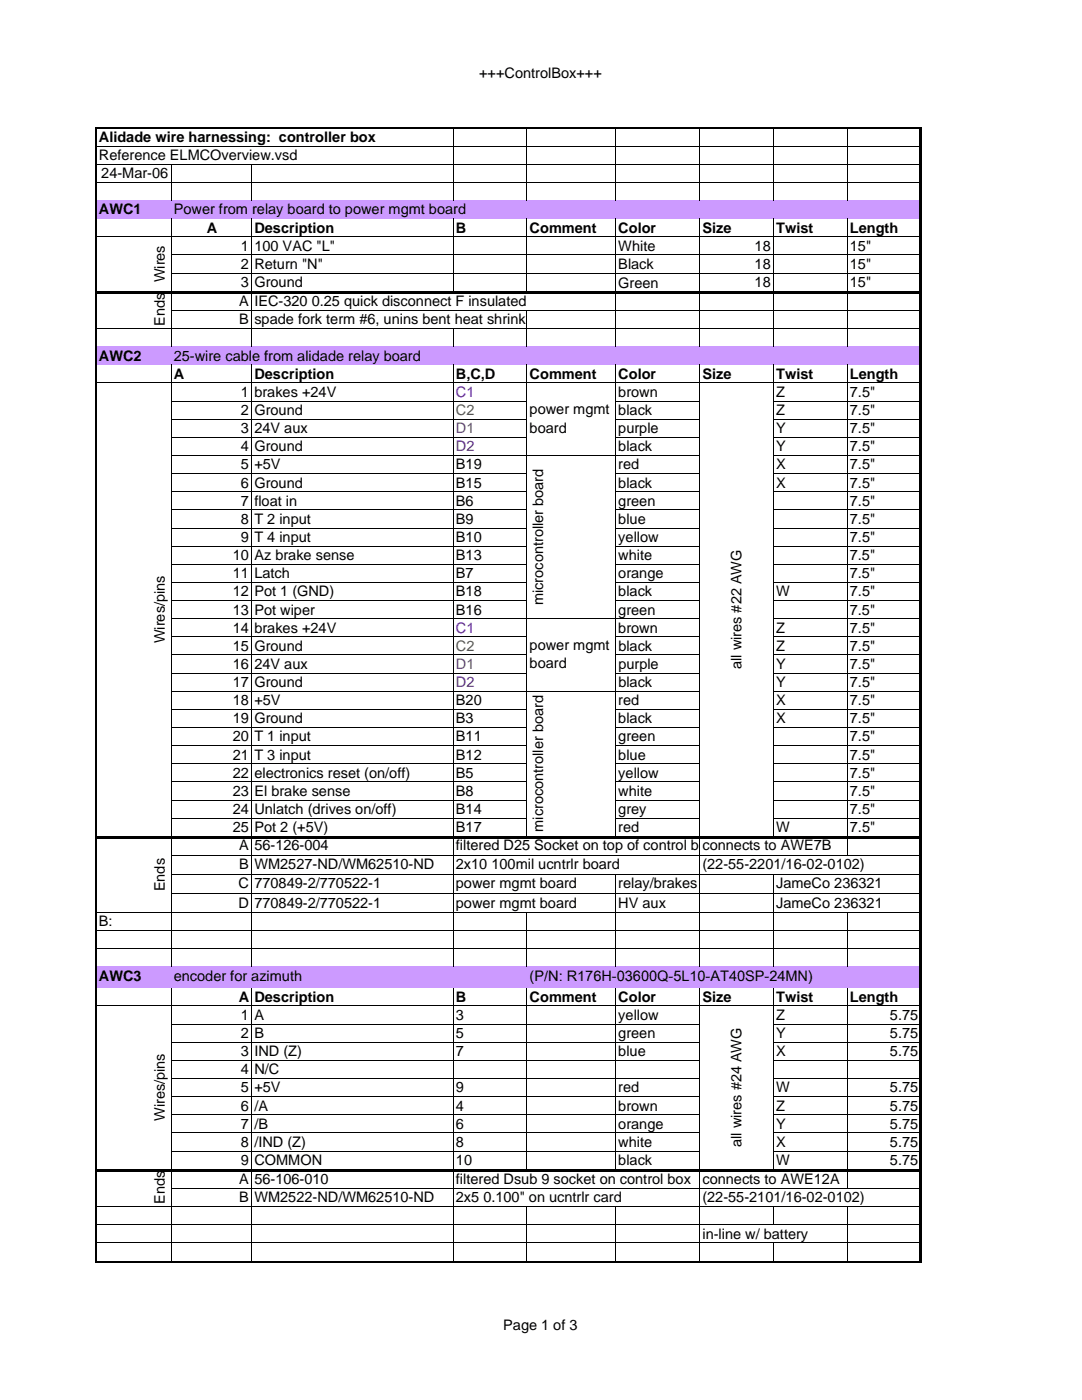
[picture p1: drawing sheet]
<svg xmlns="http://www.w3.org/2000/svg" width="216mm" height="279mm" viewBox="0 0 216 279" stroke-linecap="round" stroke-linejoin="round" font-family="sans-serif">
<defs><g id="words">
<g font-size="2.9">
<text x="95.6" y="15.7">+++ControlBox+++</text>
<text x="19.7" y="28.3">Alidade wire harnessing: controller box</text>
<text x="19.7" y="31.9">Reference ELMCOverview.vsd</text>
<text x="20.2" y="35.6">24-Mar-06</text>
<text x="19.7" y="42.8">AWC1</text>
<text x="34.7" y="42.8">Power from relay board to power mgmt board</text>
<text x="41.3" y="46.4">A</text>
<text x="50.8" y="46.4">Description</text>
<text x="91" y="46.4">B</text>
<text x="105.7" y="46.4">Comment</text>
<text x="123.4" y="46.4">Color</text>
<text x="140.2" y="46.4">Size</text>
<text x="154.9" y="46.4">Twist</text>
<text x="169.6" y="46.4">Length</text>
<text x="48.1" y="50">1 100 VAC &quot;L&quot;</text>
<text x="48.1" y="53.7">2 Return &quot;N&quot;</text>
<text x="123.4" y="50.1">White</text>
<text x="123.4" y="53.7">Black</text>
<text x="150.6" y="50">18</text>
<text x="150.6" y="53.7">18</text>
<text x="169.6" y="50">15&quot;</text>
<text x="169.6" y="53.7">15&quot;</text>
<text x="32.9" y="56.3" transform="rotate(-90 32.9 56.3)">Wires</text>
<text x="48.1" y="57.2">3 Ground</text>
<text x="123.4" y="57.4">Green</text>
<text x="150.6" y="57.2">18</text>
<text x="169.6" y="57.2">15&quot;</text>
<text x="32.9" y="65" transform="rotate(-90 32.9 65)">Ends</text>
<text x="47.8" y="61.1">A IEC-320 0.25 quick disconnect F insulated</text>
<text x="47.8" y="64.7">B spade fork term #6, unins bent heat shrink</text>
<text x="19.7" y="72">AWC2</text>
<text x="34.7" y="72">25-wire cable from alidade relay board</text>
<text x="34.7" y="75.6">A</text>
<text x="50.8" y="75.6">Description</text>
<text x="91" y="75.6">B,C,D</text>
<text x="105.7" y="75.6">Comment</text>
<text x="123.4" y="75.6">Color</text>
<text x="140.2" y="75.6">Size</text>
<text x="154.9" y="75.6">Twist</text>
<text x="169.6" y="75.6">Length</text>
<text x="48.1" y="79.2">1 brakes +24V</text>
<text x="48.1" y="82.8">2 Ground</text>
<text x="105.7" y="82.7">power mgmt</text>
<text x="123.4" y="79.2">brown</text>
<text x="123.4" y="82.8">black</text>
<text x="154.9" y="79.2">Z</text>
<text x="154.9" y="82.8">Z</text>
<text x="169.6" y="79.2">7.5&quot;</text>
<text x="169.6" y="82.8">7.5&quot;</text>
<text x="48.1" y="86.4">3 24V aux</text>
<text x="105.7" y="86.3">board</text>
<text x="123.4" y="86.4">purple</text>
<text x="154.9" y="86.4">Y</text>
<text x="169.6" y="86.4">7.5&quot;</text>
<text x="48.1" y="90.1">4 Ground</text>
<text x="48.1" y="93.7">5 +5V</text>
<text x="91" y="93.7">B19</text>
<text x="123.4" y="93.7">red</text>
<text x="123.4" y="90.1">black</text>
<text x="154.9" y="93.7">X</text>
<text x="154.9" y="90.1">Y</text>
<text x="169.6" y="93.7">7.5&quot;</text>
<text x="169.6" y="90.1">7.5&quot;</text>
<text x="48.1" y="97.3">6 Ground</text>
<text x="48.1" y="100.9">7 float in</text>
<text x="91" y="97.3">B15</text>
<text x="91" y="100.9">B6</text>
<text x="123.4" y="97.3">black</text>
<text x="123.4" y="100.9">green</text>
<text x="154.9" y="97.3">X</text>
<text x="169.6" y="97.3">7.5&quot;</text>
<text x="169.6" y="100.9">7.5&quot;</text>
<text x="48.1" y="104.5">8 T 2 input</text>
<text x="91" y="104.5">B9</text>
<text x="123.4" y="104.5">blue</text>
<text x="169.6" y="104.5">7.5&quot;</text>
<text x="46.5" y="111.8">10 Az brake sense</text>
<text x="48.1" y="108.2">9 T 4 input</text>
<text x="91" y="111.8">B13</text>
<text x="91" y="108.2">B10</text>
<text x="123.4" y="111.8">white</text>
<text x="123.4" y="108.2">yellow</text>
<text x="169.6" y="111.8">7.5&quot;</text>
<text x="169.6" y="108.2">7.5&quot;</text>
<text x="46.5" y="115.4">11 Latch</text>
<text x="46.5" y="119">12 Pot 1 (GND)</text>
<text x="91" y="115.4">B7</text>
<text x="91" y="119">B18</text>
<text x="123.4" y="115.4">orange</text>
<text x="123.4" y="119">black</text>
<text x="154.9" y="119">W</text>
<text x="169.6" y="115.4">7.5&quot;</text>
<text x="169.6" y="119">7.5&quot;</text>
<text x="46.5" y="122.6">13 Pot wiper</text>
<text x="91" y="122.6">B16</text>
<text x="108.4" y="120.8" transform="rotate(-90 108.4 120.8)">microcontroller board</text>
<text x="123.4" y="122.6">green</text>
<text x="169.6" y="122.6">7.5&quot;</text>
<text x="32.9" y="128.4" transform="rotate(-90 32.9 128.4)">Wires/pins</text>
<text x="46.5" y="126.3">14 brakes +24V</text>
<text x="46.5" y="129.9">15 Ground</text>
<text x="105.7" y="129.8">power mgmt</text>
<text x="123.4" y="126.3">brown</text>
<text x="123.4" y="129.9">black</text>
<text x="154.9" y="126.3">Z</text>
<text x="154.9" y="129.9">Z</text>
<text x="169.6" y="126.3">7.5&quot;</text>
<text x="169.6" y="129.9">7.5&quot;</text>
<text x="46.5" y="133.5">16 24V aux</text>
<text x="46.5" y="137.1">17 Ground</text>
<text x="105.7" y="133.4">board</text>
<text x="123.4" y="133.5">purple</text>
<text x="123.4" y="137.1">black</text>
<text x="148" y="133.5" transform="rotate(-90 148 133.5)">all wires #22 AWG</text>
<text x="154.9" y="133.5">Y</text>
<text x="154.9" y="137.1">Y</text>
<text x="169.6" y="133.5">7.5&quot;</text>
<text x="169.6" y="137.1">7.5&quot;</text>
<text x="46.5" y="140.7">18 +5V</text>
<text x="91" y="140.7">B20</text>
<text x="123.4" y="140.7">red</text>
<text x="154.9" y="140.7">X</text>
<text x="169.6" y="140.7">7.5&quot;</text>
<text x="46.5" y="144.4">19 Ground</text>
<text x="46.5" y="148">20 T 1 input</text>
<text x="91" y="144.4">B3</text>
<text x="91" y="148">B11</text>
<text x="123.4" y="144.4">black</text>
<text x="123.4" y="148">green</text>
<text x="154.9" y="144.4">X</text>
<text x="169.6" y="144.4">7.5&quot;</text>
<text x="169.6" y="148">7.5&quot;</text>
<text x="46.5" y="151.6">21 T 3 input</text>
<text x="46.5" y="155.2">22 electronics reset (on/off)</text>
<text x="91" y="155.2">B5</text>
<text x="91" y="151.6">B12</text>
<text x="123.4" y="155.2">yellow</text>
<text x="123.4" y="151.6">blue</text>
<text x="169.6" y="155.2">7.5&quot;</text>
<text x="169.6" y="151.6">7.5&quot;</text>
<text x="46.5" y="158.8">23 El brake sense</text>
<text x="91" y="158.8">B8</text>
<text x="123.4" y="158.8">white</text>
<text x="169.6" y="158.8">7.5&quot;</text>
<text x="46.5" y="162.5">24 Unlatch (drives on/off)</text>
<text x="46.5" y="166">25 Pot 2 (+5V)</text>
<text x="91" y="162.5">B14</text>
<text x="91" y="166">B17</text>
<text x="108.4" y="166" transform="rotate(-90 108.4 166)">microcontroller board</text>
<text x="123.4" y="162.5">grey</text>
<text x="123.4" y="166">red</text>
<text x="154.9" y="166">W</text>
<text x="169.6" y="162.5">7.5&quot;</text>
<text x="169.6" y="166">7.5&quot;</text>
<text x="47.8" y="173.5">B WM2527-ND/WM62510-ND</text>
<text x="47.8" y="169.6">A</text>
<text x="50.8" y="169.6">56-126-004</text>
<text x="91" y="173.5">2x10 100mil ucntrlr board</text>
<text x="91" y="169.6">filtered D25 Socket on top of control b connects to AWE7B</text>
<text x="140.2" y="173.5">(22-55-2201/16-02-0102)</text>
<text x="32.9" y="177.9" transform="rotate(-90 32.9 177.9)">Ends</text>
<text x="47.6" y="177.3">C 770849-2/770522-1</text>
<text x="91" y="177.3">power mgmt board</text>
<text x="123.4" y="177.3">relay/brakes</text>
<text x="154.9" y="177.3">JameCo 236321</text>
<text x="19.7" y="184.8">B:</text>
<text x="47.6" y="181.2">D 770849-2/770522-1</text>
<text x="91" y="181.2">power mgmt board</text>
<text x="123.4" y="181.2">HV aux</text>
<text x="154.9" y="181.2">JameCo 236321</text>
<text x="19.7" y="195.8">AWC3</text>
<text x="34.7" y="195.8">encoder for azimuth</text>
<text x="105.7" y="195.8">(P/N: R176H-03600Q-5L10-AT40SP-24MN)</text>
<text x="47.6" y="199.9">A</text>
<text x="48.1" y="203.5">1 A</text>
<text x="50.8" y="199.9">Description</text>
<text x="91" y="203.5">3</text>
<text x="91" y="199.9">B</text>
<text x="105.7" y="199.9">Comment</text>
<text x="123.4" y="199.9">Color</text>
<text x="123.4" y="203.5">yellow</text>
<text x="140.2" y="199.9">Size</text>
<text x="154.9" y="203.5">Z</text>
<text x="154.9" y="199.9">Twist</text>
<text x="169.6" y="199.9">Length</text>
<text x="177.6" y="203.5">5.75</text>
<text x="48.1" y="207.2">2 B</text>
<text x="91" y="207.2">5</text>
<text x="123.4" y="207.2">green</text>
<text x="154.9" y="207.2">Y</text>
<text x="177.6" y="207.2">5.75</text>
<text x="48.1" y="210.8">3 IND (Z)</text>
<text x="48.1" y="214.4">4 N/C</text>
<text x="91" y="210.8">7</text>
<text x="123.4" y="210.8">blue</text>
<text x="154.9" y="210.8">X</text>
<text x="177.6" y="210.8">5.75</text>
<text x="48.1" y="218">5 +5V</text>
<text x="48.1" y="221.6">6 /A</text>
<text x="91" y="218">9</text>
<text x="91" y="221.6">4</text>
<text x="123.4" y="218">red</text>
<text x="123.4" y="221.6">brown</text>
<text x="154.9" y="218">W</text>
<text x="154.9" y="221.6">Z</text>
<text x="177.6" y="218">5.75</text>
<text x="177.6" y="221.6">5.75</text>
<text x="32.9" y="223.8" transform="rotate(-90 32.9 223.8)">Wires/pins</text>
<text x="48.1" y="225.3">7 /B</text>
<text x="91" y="225.3">6</text>
<text x="123.4" y="225.3">orange</text>
<text x="154.9" y="225.3">Y</text>
<text x="177.6" y="225.3">5.75</text>
<text x="48.1" y="228.9">8 /IND (Z)</text>
<text x="48.1" y="232.4">9 COMMON</text>
<text x="91" y="232.4">10</text>
<text x="91" y="228.9">8</text>
<text x="123.4" y="232.4">black</text>
<text x="123.4" y="228.9">white</text>
<text x="148" y="228.9" transform="rotate(-90 148 228.9)">all wires #24 AWG</text>
<text x="154.9" y="232.4">W</text>
<text x="154.9" y="228.9">X</text>
<text x="177.6" y="232.4">5.75</text>
<text x="177.6" y="228.9">5.75</text>
<text x="47.8" y="236.3">A 56-106-010</text>
<text x="47.8" y="239.9">B WM2522-ND/WM62510-ND</text>
<text x="91" y="239.9">2x5 0.100&quot; on ucntrlr card</text>
<text x="91" y="236.3">filtered Dsub 9 socket on control box</text>
<text x="140.2" y="239.9">(22-55-2101/16-02-0102)</text>
<text x="140.2" y="236.3">connects to AWE12A</text>
<text x="32.9" y="240.2" transform="rotate(-90 32.9 240.2)">Ends</text>
<text x="140.2" y="247.2">in-line w/ battery</text>
<text x="100.4" y="265.5">Page 1 of 3</text>
</g>
<g font-size="2.9" fill="#00f">
<text x="91" y="79.2">C1</text>
<text x="91" y="126.3">C1</text>
</g>
<g font-size="2.9" fill="#808000">
<text x="91" y="82.8">C2</text>
<text x="91" y="129.9">C2</text>
</g>
<g font-size="2.9" fill="#9a3365">
<text x="91" y="86.4">D1</text>
<text x="91" y="133.5">D1</text>
</g>
<g font-size="2.9" fill="#33339a">
<text x="91" y="90.1">D2</text>
<text x="91" y="137.1">D2</text>
</g>
</g></defs>
<g fill="#cc9aff">
<path d="M19.3 40h164.3v3.6h-164.3z"/>
<path d="M19.3 69.2h164.3v3.6h-164.3z"/>
<path d="M19.3 192.9h164.3v4.2h-164.3z"/>
</g>
<g fill="none" stroke="#000" stroke-width=".2">
<path d="M19.3 25.7h164.6M19.3 29.2h164.2M19.3 32.8h164.2M19.3 36.4h164.2M34.1 32.8v7.2M50.2 32.8v7.2M90.4 25.8v14.2M105.1 25.8v14.2M122.8 25.8v14.2M139.6 25.8v14.2M154.3 25.8v14.2M169 25.8v14.2"/>
<path d="M19.3 47.3h164.2M34.1 43.6v14.4M34.1 58.6v10.6M34.1 50.9h149.4M34.1 54.5h149.4M50.2 43.6v14.4M50.2 58.6v10.6M90.4 43.6v14.4M105.1 43.6v14.4M122.8 43.6v14.4M122.8 58.6v10.6M139.6 43.6v14.4"/>
<path d="M139.6 58.6v10.6M154.3 43.6v14.4M154.3 58.6v10.6M169 43.6v14.4M169 58.6v10.6M19.3 65.6h164.2M19.3 76.4h164.2M34.1 72.8v94M34.1 61.9h149.4M50.2 72.8v94M90.4 65.6v3.6M90.4 72.8v94"/>
<path d="M105.1 62v7.2M105.1 72.8v94M122.8 72.8v94M139.6 72.8v94M154.3 72.8v94M169 72.8v94M34.1 80h71.1M34.1 83.7h71.1M34.1 87.3h71.1M34.1 90.9h105.5M34.1 94.5h71.1M34.1 98.1h71.1"/>
<path d="M122.9 80h16.7M122.9 83.7h16.7M122.9 87.3h16.7M122.9 94.5h16.7M122.9 98.1h16.7M154.3 80h29.2M154.3 83.7h29.2M154.3 87.3h29.2M154.3 90.9h29.2M154.3 94.5h29.2M154.3 98.1h29.2M34.1 101.8h71.1"/>
<path d="M34.1 105.4h71.1M34.1 109h71.1M34.1 112.6h71.1M34.1 116.2h71.1M34.1 119.9h71.1M122.9 101.8h16.7M122.9 105.4h16.7M122.9 109h16.7M122.9 112.6h16.7M122.9 116.2h16.7M122.9 119.9h16.7M154.3 101.8h29.2"/>
<path d="M154.3 105.4h29.2M154.3 109h29.2M154.3 112.6h29.2M154.3 116.2h29.2M154.3 119.9h29.2M34.1 123.5h105.5M34.1 127.1h71.1M34.1 130.7h71.1M34.1 134.3h71.1M34.1 138h105.5M122.9 127.1h16.7M122.9 130.7h16.7"/>
<path d="M122.9 134.3h16.7M154.3 123.5h29.2M154.3 127.1h29.2M154.3 130.7h29.2M154.3 134.3h29.2M154.3 138h29.2M34.1 141.6h71.1M34.1 145.2h71.1M34.1 148.8h71.1M34.1 152.4h71.1M34.1 156.1h71.1M34.1 159.7h71.1"/>
<path d="M122.9 141.6h16.7M122.9 145.2h16.7M122.9 148.8h16.7M122.9 152.4h16.7M122.9 156.1h16.7M122.9 159.7h16.7M154.3 141.6h29.2M154.3 145.2h29.2M154.3 148.8h29.2M154.3 152.4h29.2M154.3 156.1h29.2M154.3 159.7h29.2"/>
<path d="M34.1 167.4v25.5M34.1 163.3h71.1M34.1 170.7h149.4M34.1 174.6h149.4M34.1 178.4h149.4M50.2 167.4v25.5M90.4 167.4v25.5M122.8 174.6v18.3M122.9 163.3h16.7M139.6 167.4v25.5M154.3 174.6v18.3M154.3 163.3h29.2"/>
<path d="M169 167.4v3.4M19.3 182h164.2M19.3 185.6h164.2M19.3 189.3h164.2M34.1 197.1v36.2M50.2 197.1v36.2M90.4 197.1v36.2M105.1 182v10.9M105.1 197.1v36.2M122.8 197.1v36.2M139.6 197.1v36.2M154.3 197.1v36.2"/>
<path d="M169 182v10.9M169 197.1v36.2M19.3 200.8h164.2M34.1 204.4h105.5M34.1 208h105.5M34.1 211.6h105.5M34.1 215.2h105.5M34.1 218.9h105.5M154.3 204.4h29.2M154.3 208h29.2M154.3 211.6h29.2M154.3 215.2h29.2"/>
<path d="M154.3 218.9h29.2M34.1 233.8v18M34.1 222.5h105.5M34.1 226.1h105.5M34.1 229.7h105.5M34.1 237.2h149.4M50.2 233.8v18M90.4 233.8v18M139.6 233.8v18M154.3 222.5h29.2M154.3 226.1h29.2M154.3 229.7h29.2"/>
<path d="M169 233.8v3.4M19.3 240.8h164.2M19.3 244.4h164.2M19.3 248h164.2M105.1 240.8v11M122.8 240.8v11M154.3 240.8v3.6M154.3 248v3.8M169 240.8v11"/>
</g>
<path d="M183.7 25.8v226.1" fill="none" stroke="#000" stroke-width=".42"/>
<path d="M19.3 58h164.6v.6h-164.6zM19.3 166.8h164.6v.6h-164.6zM19.3 233.3h164.6v.5h-164.6z" fill="#000"/>
<path d="M19 25.5h164.9M19.2 25.4v226.6M183.8 25.4v226.6M19 251.9h164.9" fill="none" stroke="#000" stroke-width=".28"/>
<use href="#words"/>
</svg>
